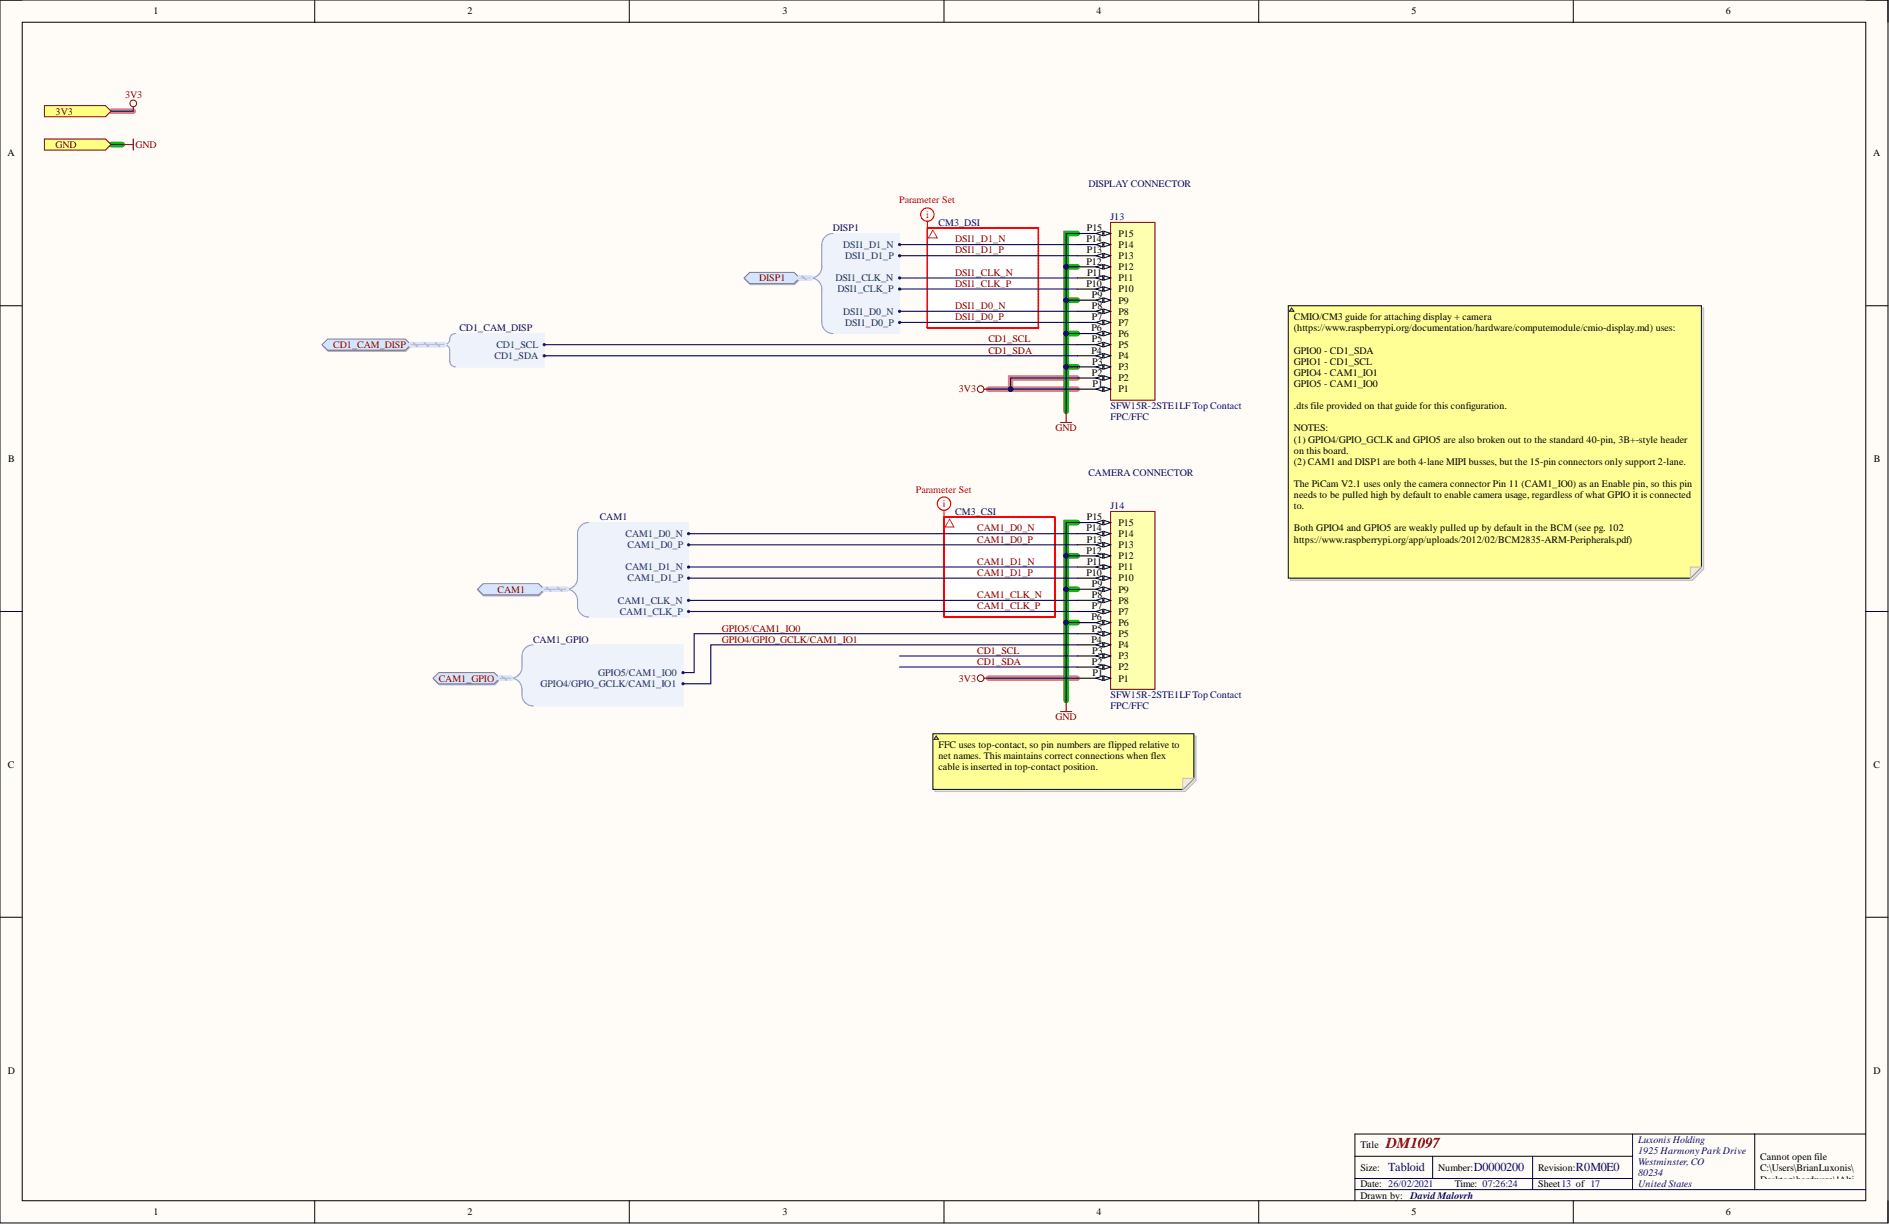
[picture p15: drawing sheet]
<svg xmlns="http://www.w3.org/2000/svg" width="431mm" height="279mm" viewBox="0 0 431 279" stroke-linecap="round" stroke-linejoin="round" font-family="sans-serif">
<defs><g id="words">
<text font-size="3.5" fill="#800000" x="316.6" y="262.2">DM1097</text>
<g font-size="2.8" fill="#000080">
<text x="317.1" y="267.4">Tabloid</text>
<text x="336.6" y="267.4">D0000200</text>
<text x="359.9" y="267.4">R0M0E0</text>
</g>
<g font-size="2.3">
<text x="35.1" y="3.3">1</text>
<text x="106.8" y="3.3">2</text>
<text x="178.7" y="3.3">3</text>
<text x="250.4" y="3.3">4</text>
<text x="322.4" y="3.3">5</text>
<text x="394.2" y="3.3">6</text>
<text x="1.7" y="35.7">A</text>
<text x="427.8" y="35.7">A</text>
<text x="248.2" y="52.8">P15</text>
<text x="248.2" y="55.3">P14</text>
<text x="248.2" y="57.9">P13</text>
<text x="255.4" y="59.1">P13</text>
<text x="255.4" y="56.6">P14</text>
<text x="255.4" y="54.1">P15</text>
<text x="248.2" y="65.5">P10</text>
<text x="248.2" y="60.4">P12</text>
<text x="248.3" y="62.9">P11</text>
<text x="255.4" y="64.2">P11</text>
<text x="255.4" y="61.7">P12</text>
<text x="249.3" y="70.6">P8</text>
<text x="249.3" y="68">P9</text>
<text x="255.4" y="71.8">P8</text>
<text x="255.4" y="69.3">P9</text>
<text x="255.4" y="66.7">P10</text>
<text x="249.3" y="75.6">P6</text>
<text x="249.3" y="73.1">P7</text>
<text x="255.4" y="76.9">P6</text>
<text x="255.4" y="74.4">P7</text>
<text x="295.5" y="73.1">CMIO/CM3 guide for attaching display + camera</text>
<text x="295.5" y="75.6">(https://www.raspberrypi.org/documentation/hardware/computemodule/cmio-display.md) uses:</text>
<text x="249.3" y="80.7">P4</text>
<text x="249.3" y="78.2">P5</text>
<text x="249.4" y="83.2">P3</text>
<text x="255.4" y="82">P4</text>
<text x="255.4" y="79.4">P5</text>
<text x="295.5" y="80.7">GPIO0 - CD1_SDA</text>
<text x="295.5" y="83.2">GPIO1 - CD1_SCL</text>
<text x="249.3" y="85.8">P2</text>
<text x="249.5" y="88.3">P1</text>
<text x="255.4" y="89.6">P1</text>
<text x="255.4" y="87.1">P2</text>
<text x="255.4" y="84.5">P3</text>
<text x="295.5" y="85.8">GPIO4 - CAM1_IO1</text>
<text x="295.5" y="88.3">GPIO5 - CAM1_IO0</text>
<text x="295.5" y="93.4">.dts file provided on that guide for this configuration.</text>
<text x="295.5" y="98.5">NOTES:</text>
<text x="295.5" y="101">(1) GPIO4/GPIO_GCLK and GPIO5 are also broken out to the standard 40-pin, 3B+-style header</text>
<text x="1.9" y="105.5">B</text>
<text x="295.5" y="103.5">on this board.</text>
<text x="295.5" y="106.1">(2) CAM1 and DISP1 are both 4-lane MIPI busses, but the 15-pin connectors only support 2-lane.</text>
<text x="428" y="105.5">B</text>
<text x="295.5" y="111.2">The PiCam V2.1 uses only the camera connector Pin 11 (CAM1_IO0) as an Enable pin, so this pin</text>
<text x="295.5" y="113.7">needs to be pulled high by default to enable camera usage, regardless ofwhat GPIO it is connected</text>
<text x="248.2" y="118.8">P15</text>
<text x="295.5" y="116.2">to.</text>
<text x="248.2" y="121.3">P14</text>
<text x="248.2" y="123.8">P13</text>
<text x="255.4" y="125.1">P13</text>
<text x="255.4" y="122.6">P14</text>
<text x="255.4" y="120">P15</text>
<text x="295.5" y="121.3">Both GPIO4 and GPIO5 are weakly pulled up by default in the BCM (see pg. 102</text>
<text x="295.5" y="123.8">https://www.raspberrypi.org/app/uploads/2012/02/BCM2835-ARM-Peripherals.pdf)</text>
<text x="248.2" y="131.5">P10</text>
<text x="248.2" y="126.4">P12</text>
<text x="248.3" y="128.9">P11</text>
<text x="255.4" y="130.2">P11</text>
<text x="255.4" y="127.7">P12</text>
<text x="249.3" y="136.5">P8</text>
<text x="249.3" y="134">P9</text>
<text x="255.4" y="137.8">P8</text>
<text x="255.4" y="135.3">P9</text>
<text x="255.4" y="132.7">P10</text>
<text x="249.3" y="141.6">P6</text>
<text x="249.3" y="139.1">P7</text>
<text x="255.4" y="142.9">P6</text>
<text x="255.4" y="140.3">P7</text>
<text x="249.3" y="146.7">P4</text>
<text x="249.3" y="144.2">P5</text>
<text x="249.4" y="149.2">P3</text>
<text x="255.4" y="148">P4</text>
<text x="255.4" y="145.4">P5</text>
<text x="249.3" y="151.8">P2</text>
<text x="249.5" y="154.3">P1</text>
<text x="255.4" y="155.6">P1</text>
<text x="255.4" y="153">P2</text>
<text x="255.4" y="150.5">P3</text>
<text x="214.3" y="170.8">FFC uses top-contact, so pin numbers are flipped relative to</text>
<text x="214.3" y="173.3">net names. This maintains correct connections when flex</text>
<text x="1.8" y="175.3">C</text>
<text x="214.3" y="175.9">cable is inserted in top-contact position.</text>
<text x="427.9" y="175.3">C</text>
<text x="1.8" y="245.1">D</text>
<text x="427.9" y="245.1">D</text>
<text x="310.7" y="262.2">Title</text>
<text x="310.7" y="267.2">Size:</text>
<text x="328.5" y="267.2">Number:</text>
<text x="351.3" y="267.2">Revision:</text>
<text x="402" y="264.9">Cannot open file</text>
<text x="402" y="267.4">C:\Users\BrianLuxonis\</text>
<text x="402" y="269.9">Desktop\hardware\!Alti</text>
<text x="310.7" y="271">Date: 26/02/2021</text>
<text x="310.7" y="273.6">Drawn by:</text>
<text x="332.3" y="271">Time: 07:26:24</text>
<text x="351.3" y="271">Sheet13 of 17</text>
<text x="402" y="272.5">um_Shared\Templates\L</text>
<text x="402" y="275">uxonis_Logo.png</text>
<text x="35.1" y="277.4">1</text>
<text x="106.8" y="277.4">2</text>
<text x="178.7" y="277.4">3</text>
<text x="250.4" y="277.4">4</text>
<text x="322.4" y="277.4">5</text>
<text x="394.2" y="277.4">6</text>
</g>
<g font-size="2.3" fill="#800000">
<text x="28.6" y="22.3">3V3</text>
<text x="12.7" y="26.1">3V3</text>
<text x="12.7" y="33.8">GND</text>
<text x="30.9" y="33.8">GND</text>
<text x="218.1" y="55.3">DSI1_D1_N</text>
<text x="218.1" y="57.9">DSI1_D1_P</text>
<text x="173.4" y="64.2">DISP1</text>
<text x="218.1" y="62.9">DSI1_CLK_N</text>
<text x="218.1" y="65.5">DSI1_CLK_P</text>
<text x="218.1" y="70.6">DSI1_D0_N</text>
<text x="218.1" y="73.1">DSI1_D0_P</text>
<text x="76.1" y="79.4">CD1_CAM_DISP</text>
<text x="225.8" y="78.2">CD1_SCL</text>
<text x="225.8" y="80.7">CD1_SDA</text>
<text x="219" y="89.6">3V3</text>
<text x="241.1" y="98.5">GND</text>
<text x="223.2" y="123.8">CAM1_D0_P</text>
<text x="223.2" y="121.3">CAM1_D0_N</text>
<text x="223.2" y="131.5">CAM1_D1_P</text>
<text x="223.2" y="128.9">CAM1_D1_N</text>
<text x="113.6" y="135.3">CAM1</text>
<text x="223.2" y="136.5">CAM1_CLK_N</text>
<text x="223.2" y="139.1">CAM1_CLK_P</text>
<text x="164.9" y="144.2">GPIO5/CAM1_IO0</text>
<text x="164.9" y="146.7">GPIO4/GPIO_GCLK/CAM1_IO1</text>
<text x="223.2" y="149.2">CD1_SCL</text>
<text x="100.2" y="155.6">CAM1_GPIO</text>
<text x="219" y="155.6">3V3</text>
<text x="223.2" y="151.8">CD1_SDA</text>
<text x="241.1" y="164.5">GND</text>
</g>
<g font-size="2.3" fill="#f00">
<text x="205.4" y="46.4">Parameter Set</text>
<text x="211.6" y="49.7">i</text>
<text x="209.2" y="112.4">Parameter Set</text>
<text x="215.4" y="115.7">i</text>
</g>
<g font-size="2.3" fill="#000080">
<text x="248.6" y="42.6">DISPLAY CONNECTOR</text>
<text x="190.2" y="52.8">DISP1</text>
<text x="214.3" y="51.5">CM3_DSI</text>
<text x="253.7" y="50.3">J13</text>
<text x="104.9" y="75.6">CD1_CAM_DISP</text>
<text x="253.7" y="95.9">FPC/FFC</text>
<text x="253.7" y="93.4">SFW15R-2STE1LF Top Contact</text>
<text x="248.6" y="108.6">CAMERA CONNECTOR</text>
<text x="137" y="118.8">CAM1</text>
<text x="218.1" y="117.5">CM3_CSI</text>
<text x="253.7" y="116.2">J14</text>
<text x="121.8" y="146.7">CAM1_GPIO</text>
<text x="253.7" y="161.9">FPC/FFC</text>
<text x="253.7" y="159.4">SFW15R-2STE1LF Top Contact</text>
<text x="374.1" y="260.9">Luxonis Holding</text>
<text x="374.1" y="263.4">1925 HarmonyParkDrive</text>
<text x="374.1" y="266">Westminster, CO</text>
<text x="374.1" y="268.5">80234</text>
<text x="322.1" y="273.6">DavidMalovrh</text>
<text x="374.1" y="271">UnitedStates</text>
</g>
<g font-size="2.3" fill="#003a70">
<text x="192.6" y="56.6">DSI1_D1_N</text>
<text x="193" y="59.1">DSI1_D1_P</text>
<text x="190.8" y="64.2">DSI1_CLK_N</text>
<text x="191.3" y="66.7">DSI1_CLK_P</text>
<text x="192.6" y="71.8">DSI1_D0_N</text>
<text x="193" y="74.4">DSI1_D0_P</text>
<text x="113" y="82">CD1_SDA</text>
<text x="113.4" y="79.4">CD1_SCL</text>
<text x="142.9" y="122.6">CAM1_D0_N</text>
<text x="143.3" y="125.1">CAM1_D0_P</text>
<text x="142.9" y="130.2">CAM1_D1_N</text>
<text x="141.1" y="137.8">CAM1_CLK_N</text>
<text x="143.3" y="132.7">CAM1_D1_P</text>
<text x="141.5" y="140.3">CAM1_CLK_P</text>
<text x="136.6" y="154.3">GPIO5/CAM1_IO0</text>
<text x="123.4" y="156.8">GPIO4/GPIO_GCLK/CAM1_IO1</text>
</g>
</g></defs>
<path d="M0 0h431.2v279.2h-431.2z" fill-rule="evenodd" fill="#fffcf8"/>
<path d="M0 0h431.2v279.2h-431.2z" fill="none" stroke="#000" stroke-width=".23"/>
<path d="M5.1 5.1h421v269h-421z" fill-rule="evenodd" fill="#fffcf8"/>
<g fill="none" stroke="#000" stroke-width=".23">
<path d="M0 0h5.1M5.1 5.1h421v269h-421zM71.9 0v5.1M143.7 0v5.1M215.6 0v5.1M287.5 0v5.1M359.3 0v5.1M426.1 0h5.1v5.1M0 69.8h5.1M426.1 69.8h5.1M0 139.6h5.1M426.1 139.6h5.1"/>
<path d="M0 209.4h5.1M426.1 209.4h5.1M71.9 274.1v5.1M143.7 274.1v5.1M215.6 274.1v5.1M287.5 274.1v5.1M359.3 274.1v5.1M431.2 274.1v5.1"/>
</g>
<g fill="#fff">
<path d="M211.8 52h25.4v22.9h-25.4z" fill-rule="evenodd"/>
<path d="M215.6 118h25.4v22.9h-25.4z" fill-rule="evenodd"/>
</g>
<path d="M25.4 33h2.5M246 53.3h-2.5v40.6M243.5 60.9h2.5M243.5 76.1h2.5M243.5 68.5h2.5M243.5 83.8h2.5M246 119.3h-2.5v40.6M243.5 134.5h2.5M243.5 126.9h2.5M243.5 142.1h2.5" fill="none" stroke="#00be00" stroke-width="1.3"/>
<path d="M25.4 25.4h5M225.8 88.8h20.2M246 86.3h-15.2v2.5M225.8 154.8h20.2" fill="none" stroke="#ec768e" stroke-width="1.3"/>
<path d="M372.9 258.9v12.7M400.8 258.9v12.7M426.1 258.9h-116.6v15.2M309.5 263.9h63.4M309.5 271.6h116.6M309.5 269h63.4M327.2 263.9v5.1M350 263.9v7.7" fill="none" stroke="#000" stroke-width=".23"/>
<path d="M10.1 24.1h14l1.3 1.3-1.3 1.2h-14z" fill-rule="evenodd" fill="#ffff80"/>
<g fill="none" stroke="#800000" stroke-width=".23">
<path d="M10.1 24.1h14l1.3 1.3-1.3 1.2h-14z"/>
<circle cx="30.4" cy="23.6" r=".76"/>
<circle cx="224" cy="88.8" r=".76"/>
<circle cx="224" cy="154.8" r=".76"/>
</g>
<path d="M30.4 24.4v1M224.7 88.8h1.1M242.2 96.4h2.6M243.5 93.9v2.5M224.7 154.8h1.1M243.5 159.9v2.5M242.2 162.4h2.6" fill="none" stroke="#800000" stroke-width=".25"/>
<path d="M10.1 31.7h14l1.3 1.3-1.3 1.3h-14z" fill-rule="evenodd" fill="#ffff80"/>
<path d="M10.1 31.7h14l1.3 1.3-1.3 1.3h-14z" fill="none" stroke="#800000" stroke-width=".23"/>
<path d="M27.9 33h2.5M30.4 31.7v2.6" fill="none" stroke="#800000" stroke-width=".25"/>
<path d="M103.4 76.3l.6-.2h20.3v7.7h-20.3l-.6-.2-.5-.5-.2-.6v-2.9l-.3-.5-.6-.4a1.9 1.9 0 0 0 1.1-1.9z" fill-rule="evenodd" fill="#edf2fb"/>
<path d="M103.4 76.3l.6-.2h20.3v7.7h-20.3l-.6-.2-.5-.5-.2-.6v-2.9l-.3-.5-.6-.4a1.9 1.9 0 0 0 1.1-1.9z" fill="none" stroke="#edf2fb" stroke-width=".23"/>
<path d="M104 76.1a1.44 1.44 0 0 0-1.3 1.7 1.27 1.27 0 0 1-1.2 .9 1.27 1.27 0 0 1 1.2 1.2v2.6a1.27 1.27 0 0 0 1.3 1.3" fill="none" stroke="#8f9ec9" stroke-width=".25"/>
<circle cx="124.3" cy="78.7" r=".25" fill="#003a70"/>
<circle cx="124.3" cy="78.7" r=".25" fill="none" stroke="#003a70" stroke-width=".23"/>
<circle cx="124.3" cy="81.2" r=".25" fill="#003a70"/>
<circle cx="124.3" cy="81.2" r=".25" fill="none" stroke="#003a70" stroke-width=".23"/>
<path d="M75 77.7h17.7l1.3 1.2-1.3 1.3h-17.7l-1.3-1.3z" fill-rule="evenodd" fill="#bac0ca"/>
<path d="M75 77.7h17.7l1.3 1.2-1.3 1.3h-17.7l-1.3-1.3z" fill="none" stroke="#a6acb6" stroke-width=".23"/>
<path d="M74.8 77.4h17.8l1.3 1.3-1.3 1.2h-17.8l-1.2-1.2z" fill-rule="evenodd" fill="#d5e4ff"/>
<path d="M74.8 77.4h17.8l1.3 1.3-1.3 1.2h-17.8l-1.2-1.2z" fill="none" stroke="#71809b" stroke-width=".23"/>
<path d="M133.2 119.6l1.2-.3h22.9v21.6h-22.9l-1.2-.4-1-.9-.3-1.3v-1.9l-.6-1-1.3-.9 1.3-.8 .6-1.1v-10.8l.3-1.2z" fill-rule="evenodd" fill="#edf2fb"/>
<path d="M133.2 119.6l1.2-.3h22.9v21.6h-22.9l-1.2-.4-1-.9-.3-1.3v-1.9l-.6-1-1.3-.9 1.3-.8 .6-1.1v-10.8l.3-1.2z" fill="none" stroke="#edf2fb" stroke-width=".23"/>
<path d="M134.4 119.3a2.54 2.54 0 0 0-2.5 2.5v10.2a2.53 2.53 0 0 1-2.5 2.5 2.53 2.53 0 0 1 2.5 2.5 3 3 0 0 0 1.4 3.6l1.1 .3" fill="none" stroke="#8f9ec9" stroke-width=".25"/>
<circle cx="157.3" cy="121.8" r=".25" fill="#003a70"/>
<circle cx="157.3" cy="121.8" r=".25" fill="none" stroke="#003a70" stroke-width=".23"/>
<circle cx="157.3" cy="124.4" r=".25" fill="#003a70"/>
<circle cx="157.3" cy="124.4" r=".25" fill="none" stroke="#003a70" stroke-width=".23"/>
<circle cx="157.3" cy="129.4" r=".25" fill="#003a70"/>
<circle cx="157.3" cy="129.4" r=".25" fill="none" stroke="#003a70" stroke-width=".23"/>
<circle cx="157.3" cy="132" r=".25" fill="#003a70"/>
<circle cx="157.3" cy="132" r=".25" fill="none" stroke="#003a70" stroke-width=".23"/>
<circle cx="157.3" cy="137" r=".25" fill="#003a70"/>
<circle cx="157.3" cy="137" r=".25" fill="none" stroke="#003a70" stroke-width=".23"/>
<circle cx="157.3" cy="139.6" r=".25" fill="#003a70"/>
<circle cx="157.3" cy="139.6" r=".25" fill="none" stroke="#003a70" stroke-width=".23"/>
<path d="M110.5 133.5h12.7l1.2 1.3-1.2 1.2h-12.7l-1.3-1.2z" fill-rule="evenodd" fill="#bac0ca"/>
<path d="M110.5 133.5h12.7l1.2 1.3-1.2 1.2h-12.7l-1.3-1.2z" fill="none" stroke="#a6acb6" stroke-width=".23"/>
<path d="M110.3 133.2h12.7l1.3 1.3-1.3 1.3h-12.7l-1.2-1.3z" fill-rule="evenodd" fill="#d5e4ff"/>
<path d="M110.3 133.2h12.7l1.3 1.3-1.3 1.3h-12.7l-1.2-1.3z" fill="none" stroke="#71809b" stroke-width=".23"/>
<path d="M189 53.6l1.2-.3h15.3v22.8h-15.3l-1.2-.3-1-.9-.3-1.3v-8.2l-.6-1.1-1.3-.9 1.3-.8 .6-1.1v-5.7l.3-1.2z" fill-rule="evenodd" fill="#edf2fb"/>
<path d="M189 53.6l1.2-.3h15.3v22.8h-15.3l-1.2-.3-1-.9-.3-1.3v-8.2l-.6-1.1-1.3-.9 1.3-.8 .6-1.1v-5.7l.3-1.2z" fill="none" stroke="#edf2fb" stroke-width=".23"/>
<path d="M190.2 53.3a2.54 2.54 0 0 0-2.5 2.5v5.1a2.53 2.53 0 0 1-2.5 2.5 2.54 2.54 0 0 1 2.5 2.6v7.6a2.54 2.54 0 0 0 2.5 2.5" fill="none" stroke="#8f9ec9" stroke-width=".25"/>
<circle cx="205.5" cy="55.8" r=".26" fill="#003a70"/>
<circle cx="205.5" cy="55.8" r=".26" fill="none" stroke="#003a70" stroke-width=".23"/>
<circle cx="205.5" cy="58.4" r=".26" fill="#003a70"/>
<circle cx="205.5" cy="58.4" r=".26" fill="none" stroke="#003a70" stroke-width=".23"/>
<circle cx="205.5" cy="63.4" r=".26" fill="#003a70"/>
<circle cx="205.5" cy="63.4" r=".26" fill="none" stroke="#003a70" stroke-width=".23"/>
<circle cx="205.5" cy="66" r=".26" fill="#003a70"/>
<circle cx="205.5" cy="66" r=".26" fill="none" stroke="#003a70" stroke-width=".23"/>
<circle cx="205.5" cy="71.1" r=".26" fill="#003a70"/>
<circle cx="205.5" cy="71.1" r=".26" fill="none" stroke="#003a70" stroke-width=".23"/>
<circle cx="205.5" cy="73.6" r=".26" fill="#003a70"/>
<circle cx="205.5" cy="73.6" r=".26" fill="none" stroke="#003a70" stroke-width=".23"/>
<path d="M171.3 62.4h10.2l1.3 1.3-1.3 1.3h-10.2l-1.2-1.3z" fill-rule="evenodd" fill="#bac0ca"/>
<path d="M171.3 62.4h10.2l1.3 1.3-1.3 1.3h-10.2l-1.2-1.3z" fill="none" stroke="#a6acb6" stroke-width=".23"/>
<path d="M171.2 62.2h10.2l1.2 1.2-1.2 1.3h-10.2l-1.2-1.3z" fill-rule="evenodd" fill="#d5e4ff"/>
<path d="M171.2 62.2h10.2l1.2 1.2-1.2 1.3h-10.2l-1.2-1.3z" fill="none" stroke="#71809b" stroke-width=".23"/>
<g fill="#f00" stroke="#f00" stroke-width=".23">
<path d="M236.9 52l.3 .1zM236.6 52l.2 .1zM236.2 52l.3 .1zM235.9 52l.3 .1zM235.6 52l.2 .1zM235.2 52l.3 .1zM234.9 52l.2 .1zM234.5 52l.3 .1zM234.2 52l.3 .1zM233.9 52l.2 .1zM233.5 52l.3 .1zM233.2 52l.2 .1zM232.9 52l.2 .1zM232.5 52l.3 .1zM232.2 52l.2 .1zM231.8 52l.3 .1zM231.5 52l.3 .1zM231.2 52l.2 .1zM230.8 52l.3 .1zM230.5 52l.2 .1zM230.2 52l.2 .1zM229.8 52l.3 .1zM229.5 52l.2 .1zM229.1 52l.3 .1zM228.8 52l.3 .1zM228.5 52l.2 .1zM228.1 52l.3 .1zM227.8 52l.2 .1zM227.4 52l.3 .1zM227.1 52l.3 .1zM226.8 52l.2 .1zM226.4 52l.3 .1zM226.1 52l.2 .1zM225.8 52l.2 .1zM225.4 52l.3 .1zM225.1 52l.2 .1zM224.7 52l.3 .1zM224.4 52l.3 .1zM224.1 52l.2 .1zM223.7 52l.3 .1zM223.4 52l.2 .1zM223 52l.3 .1zM222.7 52l.3 .1zM222.4 52l.2 .1zM222 52l.3 .1zM221.7 52l.3 .1zM221.4 52l.2 .1zM221 52l.3 .1zM220.7 52l.2 .1zM220.3 52l.3 .1zM220 52l.3 .1zM219.7 52l.2 .1zM219.3 52l.3 .1zM219 52l.2 .1zM218.7 52l.2 .1zM218.3 52l.3 .1zM218 52l.2 .1zM217.6 52l.3 .1zM217.3 52l.3 .1zM217 52l.2 .1zM216.6 52l.3 .1zM216.3 52l.2 .1zM215.9 52l.3 .1zM215.6 52l.3 .1zM215.3 52l.2 .1zM214.9 52l.3 .1zM214.6 52l.2 .1zM214.3 52l.2 .1zM213.9 52l.3 .1zM213.6 52l.2 .1zM213.2 52l.3 .1zM212.9 52l.3 .1zM212.6 52l.2 .1zM212.2 52l.3 .1zM211.9 52l.2 .1zM211.8 52v.3zM211.8 52.4v.2zM211.8 52.7v.3zM211.8 53v.3zM211.8 53.4v.2zM211.8 53.7v.3zM211.8 54.1v.2zM211.8 54.4v.3zM211.8 54.7v.3zM211.8 55.1v.2zM211.8 55.4v.3zM211.8 55.8v.2zM211.8 56.1v.2zM211.8 56.4v.3zM211.8 56.8v.2zM211.8 57.1v.3zM211.8 57.4v.3zM211.8 57.8v.2zM211.8 58.1v.3zM211.8 58.5v.2zM211.8 58.8v.2zM211.8 59.1v.3zM211.8 59.5v.2zM211.8 59.8v.3zM211.8 60.1v.3zM211.8 60.5v.2zM211.8 60.8v.3zM211.8 61.2v.2zM211.8 61.5v.3zM211.8 61.8v.3zM211.8 62.2v.2zM211.8 62.5v.3zM211.8 62.9v.2zM211.8 63.2v.2zM211.8 63.5v.3zM211.8 63.9v.2zM211.8 64.2v.3zM211.8 64.5v.3zM211.8 64.9v.2zM211.8 65.2v.3zM211.8 65.6v.2zM211.8 65.9v.3zM211.8 66.2v.3zM211.8 66.6v.2zM211.8 66.9v.3zM211.8 67.3v.2zM211.8 67.6v.2zM211.8 67.9v.3zM211.8 68.3v.2zM211.8 68.6v.3zM211.8 68.9v.3zM211.8 69.3v.2zM211.8 69.6v.3zM211.8 70v.2zM211.8 70.3v.3zM211.8 70.6v.3zM211.8 71v.2zM211.8 71.3v.3zM211.8 71.7v.2zM211.8 72v.2zM211.8 72.3v.3zM211.8 72.7v.2zM211.8 73v.3zM211.8 73.3v.3zM211.8 73.7v.2zM211.8 74v.3zM211.8 74.4v.2zM211.8 74.7l.1 .2zM212 74.8l.2 .1zM212.3 74.8l.3 .1zM212.6 74.8l.3 .1zM213 74.8l.2 .1zM213.3 74.8l.3 .1zM213.7 74.8l.2 .1zM214 74.8l.3 .1zM214.3 74.8l.3 .1zM214.7 74.8l.2 .1zM215 74.8l.3 .1zM215.4 74.8l.2 .1zM215.7 74.8l.2 .1zM216 74.8l.3 .1zM216.4 74.8l.2 .1zM216.7 74.8l.3 .1zM217 74.8l.3 .1zM217.4 74.8l.2 .1zM217.7 74.8l.3 .1zM218.1 74.8l.2 .1zM218.4 74.8l.3 .1zM218.7 74.8l.3 .1zM219.1 74.8l.2 .1zM219.4 74.8l.3 .1zM219.8 74.8l.2 .1zM220.1 74.8l.2 .1zM220.4 74.8l.3 .1zM220.8 74.8l.2 .1zM221.1 74.8l.3 .1zM221.4 74.8l.3 .1zM221.8 74.8l.2 .1zM222.1 74.8l.3 .1zM222.5 74.8l.2 .1zM222.8 74.8l.2 .1zM223.1 74.8l.3 .1zM223.5 74.8l.2 .1zM223.8 74.8l.3 .1zM224.1 74.8l.3 .1zM224.5 74.8l.2 .1zM224.8 74.8l.3 .1zM225.2 74.8l.2 .1zM225.5 74.8l.3 .1zM225.8 74.8l.3 .1zM226.2 74.8l.2 .1zM226.5 74.8l.3 .1zM226.9 74.8l.2 .1zM227.2 74.8l.2 .1zM227.5 74.8l.3 .1zM227.9 74.8l.2 .1zM228.2 74.8l.3 .1zM228.5 74.8l.3 .1zM228.9 74.8l.2 .1zM229.2 74.8l.3 .1zM229.6 74.8l.2 .1zM229.9 74.8l.3 .1zM230.2 74.8l.3 .1zM230.6 74.8l.2 .1zM230.9 74.8l.3 .1zM231.3 74.8l.2 .1zM231.6 74.8l.2 .1zM231.9 74.8l.3 .1zM232.3 74.8l.2 .1zM232.6 74.8l.3 .1zM232.9 74.8l.3 .1zM233.3 74.8l.2 .1zM233.6 74.8l.3 .1zM234 74.8l.2 .1zM234.3 74.8l.2 .1zM234.6 74.8l.3 .1zM235 74.8l.2 .1zM235.3 74.8l.3 .1zM235.6 74.8l.3 .1zM236 74.8l.2 .1zM236.3 74.8l.3 .1zM236.7 74.8l.2 .1zM237 74.8l.2 .1zM237.1 74.4l.1 .3zM237.1 74.1l.1 .3zM237.1 73.8l.1 .2zM237.1 73.4l.1 .3zM237.1 73.1l.1 .2zM237.1 72.8l.1 .2zM237.1 72.4l.1 .3zM237.1 72.1l.1 .2zM237.1 71.7l.1 .3zM237.1 71.4l.1 .3zM237.1 71.1l.1 .2zM237.1 70.7l.1 .3zM237.1 70.4l.1 .2zM237.1 70l.1 .3zM237.1 69.7l.1 .3zM237.1 69.4l.1 .2zM237.1 69l.1 .3zM237.1 68.7l.1 .2zM237.1 68.4l.1 .2zM237.1 68l.1 .3zM237.1 67.7l.1 .2zM237.1 67.3l.1 .3zM237.1 67l.1 .3zM237.1 66.7l.1 .2zM237.1 66.3l.1 .3zM237.1 66l.1 .2zM237.1 65.6l.1 .3zM237.1 65.3l.1 .3zM237.1 65l.1 .2zM237.1 64.6l.1 .3zM237.1 64.3l.1 .2zM237.1 64l.1 .2zM237.1 63.6l.1 .3zM237.1 63.3l.1 .2zM237.1 62.9l.1 .3zM237.1 62.6l.1 .3zM237.1 62.3l.1 .2zM237.1 61.9l.1 .3zM237.1 61.6l.1 .2zM237.1 61.2l.1 .3zM237.1 60.9l.1 .3zM237.1 60.6l.1 .2zM237.1 60.2l.1 .3zM237.1 59.9l.1 .2zM237.1 59.6l.1 .2zM237.1 59.2l.1 .3zM237.1 58.9l.1 .2zM237.1 58.5l.1 .3zM237.1 58.2l.1 .3zM237.1 57.9l.1 .2zM237.1 57.5l.1 .3zM237.1 57.2l.1 .2zM237.1 56.8l.1 .3zM237.1 56.5l.1 .3zM237.1 56.2l.1 .2zM237.1 55.8l.1 .3zM237.1 55.5l.1 .3zM237.1 55.2l.1 .2zM237.1 54.8l.1 .3zM237.1 54.5l.1 .2zM237.1 54.1l.1 .3zM237.1 53.8l.1 .3zM237.1 53.5l.1 .2zM237.1 53.1l.1 .3zM237.1 52.8l.1 .2zM237.1 52.5l.1 .2zM237.1 52.1l.1 .3z"/>
<path d="M240.7 118l.3 .1zM240.4 118l.2 .1zM240 118l.3 .1zM239.7 118l.3 .1zM239.4 118l.2 .1zM239 118l.3 .1zM238.7 118l.2 .1zM238.4 118l.2 .1zM238 118l.3 .1zM237.7 118l.2 .1zM237.3 118l.3 .1zM237 118l.3 .1zM236.7 118l.2 .1zM236.3 118l.3 .1zM236 118l.2 .1zM235.6 118l.3 .1zM235.3 118l.3 .1zM235 118l.2 .1zM234.6 118l.3 .1zM234.3 118l.2 .1zM234 118l.2 .1zM233.6 118l.3 .1zM233.3 118l.2 .1zM232.9 118l.3 .1zM232.6 118l.3 .1zM232.3 118l.2 .1zM231.9 118l.3 .1zM231.6 118l.2 .1zM231.3 118l.2 .1zM230.9 118l.3 .1zM230.6 118l.2 .1zM230.2 118l.3 .1zM229.9 118l.3 .1zM229.6 118l.2 .1zM229.2 118l.3 .1zM228.9 118l.2 .1zM228.5 118l.3 .1zM228.2 118l.3 .1zM227.9 118l.2 .1zM227.5 118l.3 .1zM227.2 118l.2 .1zM226.9 118l.2 .1zM226.5 118l.3 .1zM226.2 118l.2 .1zM225.8 118l.3 .1zM225.5 118l.3 .1zM225.2 118l.2 .1zM224.8 118l.3 .1zM224.5 118l.2 .1zM224.1 118l.3 .1zM223.8 118l.3 .1zM223.5 118l.2 .1zM223.1 118l.3 .1zM222.8 118l.2 .1zM222.5 118l.2 .1zM222.1 118l.3 .1zM221.8 118l.2 .1zM221.4 118l.3 .1zM221.1 118l.3 .1zM220.8 118l.2 .1zM220.4 118l.3 .1zM220.1 118l.2 .1zM219.8 118l.2 .1zM219.4 118l.3 .1zM219.1 118l.2 .1zM218.7 118l.3 .1zM218.4 118l.3 .1zM218.1 118l.2 .1zM217.7 118l.3 .1zM217.4 118l.2 .1zM217 118l.3 .1zM216.7 118l.3 .1zM216.4 118l.2 .1zM216 118l.3 .1zM215.7 118l.2 .1zM215.6 118l.1 .3zM215.6 118.4l.1 .2zM215.6 118.7l.1 .2zM215.6 119l.1 .3zM215.6 119.4l.1 .2zM215.6 119.7l.1 .3zM215.6 120l.1 .3zM215.6 120.4l.1 .2zM215.6 120.7l.1 .3zM215.6 121.1l.1 .2zM215.6 121.4l.1 .2zM215.6 121.7l.1 .3zM215.6 122.1l.1 .2zM215.6 122.4l.1 .3zM215.6 122.7l.1 .3zM215.6 123.1l.1 .2zM215.6 123.4l.1 .3zM215.6 123.8l.1 .2zM215.6 124.1l.1 .3zM215.6 124.4l.1 .3zM215.6 124.8l.1 .2zM215.6 125.1l.1 .3zM215.6 125.5l.1 .2zM215.6 125.8l.1 .2zM215.6 126.1l.1 .3zM215.6 126.5l.1 .2zM215.6 126.8l.1 .3zM215.6 127.1l.1 .3zM215.6 127.5l.1 .2zM215.6 127.8l.1 .3zM215.6 128.2l.1 .2zM215.6 128.5l.1 .3zM215.6 128.8l.1 .3zM215.6 129.2l.1 .2zM215.6 129.5l.1 .3zM215.6 129.9l.1 .2zM215.6 130.2l.1 .2zM215.6 130.5l.1 .3zM215.6 130.9l.1 .2zM215.6 131.2l.1 .3zM215.6 131.5l.1 .3zM215.6 131.9l.1 .2zM215.6 132.2l.1 .3zM215.6 132.6l.1 .2zM215.6 132.9l.1 .3zM215.6 133.2l.1 .3zM215.6 133.6l.1 .2zM215.6 133.9l.1 .3zM215.6 134.3l.1 .2zM215.6 134.6l.1 .2zM215.6 134.9l.1 .3zM215.6 135.3l.1 .2zM215.6 135.6l.1 .3zM215.6 135.9l.1 .3zM215.6 136.3l.1 .2zM215.6 136.6l.1 .3zM215.6 137l.1 .2zM215.6 137.3l.1 .3zM215.6 137.6l.1 .3zM215.6 138l.1 .2zM215.6 138.3l.1 .3zM215.6 138.7l.1 .2zM215.6 139l.1 .2zM215.6 139.3l.1 .3zM215.6 139.7l.1 .2zM215.6 140l.1 .3zM215.6 140.3l.1 .3zM215.6 140.7l.1 .2zM215.8 140.8l.2 .1zM216.1 140.8l.3 .1zM216.5 140.8l.2 .1zM216.8 140.8l.2 .1zM217.1 140.8l.3 .1zM217.5 140.8l.2 .1zM217.8 140.8l.3 .1zM218.1 140.8l.3 .1zM218.5 140.8l.2 .1zM218.8 140.8l.3 .1zM219.2 140.8l.2 .1zM219.5 140.8l.3 .1zM219.8 140.8l.3 .1zM220.2 140.8l.2 .1zM220.5 140.8l.3 .1zM220.9 140.8l.2 .1zM221.2 140.8l.2 .1zM221.5 140.8l.3 .1zM221.9 140.8l.2 .1zM222.2 140.8l.3 .1zM222.5 140.8l.3 .1zM222.9 140.8l.2 .1zM223.2 140.8l.3 .1zM223.6 140.8l.2 .1zM223.9 140.8l.2 .1zM224.2 140.8l.3 .1zM224.6 140.8l.2 .1zM224.9 140.8l.3 .1zM225.2 140.8l.3 .1zM225.6 140.8l.2 .1zM225.9 140.8l.3 .1zM226.3 140.8l.2 .1zM226.6 140.8l.3 .1zM226.9 140.8l.3 .1zM227.3 140.8l.2 .1zM227.6 140.8l.3 .1zM228 140.8l.2 .1zM228.3 140.8l.2 .1zM228.6 140.8l.3 .1zM229 140.8l.2 .1zM229.3 140.8l.3 .1zM229.6 140.8l.3 .1zM230 140.8l.2 .1zM230.3 140.8l.3 .1zM230.7 140.8l.2 .1zM231 140.8l.3 .1zM231.3 140.8l.3 .1zM231.7 140.8l.2 .1zM232 140.8l.3 .1zM232.4 140.8l.2 .1zM232.7 140.8l.2 .1zM233 140.8l.3 .1zM233.4 140.8l.2 .1zM233.7 140.8l.3 .1zM234 140.8l.3 .1zM234.4 140.8l.2 .1zM234.7 140.8l.3 .1zM235.1 140.8l.2 .1zM235.4 140.8l.2 .1zM235.7 140.8l.3 .1zM236.1 140.8l.2 .1zM236.4 140.8l.3 .1zM236.7 140.8l.3 .1zM237.1 140.8l.2 .1zM237.4 140.8l.3 .1zM237.8 140.8l.2 .1zM238.1 140.8l.3 .1zM238.4 140.8l.3 .1zM238.8 140.8l.2 .1zM239.1 140.8l.3 .1zM239.5 140.8l.2 .1zM239.8 140.8l.2 .1zM240.1 140.8l.3 .1zM240.5 140.8l.2 .1zM240.8 140.8l.2 .1zM240.9 140.4l.1 .3zM240.9 140.1l.1 .2zM240.9 139.8l.1 .2zM240.9 139.4l.1 .3zM240.9 139.1l.1 .2zM240.9 138.7l.1 .3zM240.9 138.4l.1 .3zM240.9 138.1l.1 .2zM240.9 137.7l.1 .3zM240.9 137.4l.1 .2zM240.9 137l.1 .3zM240.9 136.7l.1 .3zM240.9 136.4l.1 .2zM240.9 136l.1 .3zM240.9 135.7l.1 .2zM240.9 135.4l.1 .2zM240.9 135l.1 .3zM240.9 134.7l.1 .2zM240.9 134.3l.1 .3zM240.9 134l.1 .3zM240.9 133.7l.1 .2zM240.9 133.3l.1 .3zM240.9 133l.1 .2zM240.9 132.6l.1 .3zM240.9 132.3l.1 .3zM240.9 132l.1 .2zM240.9 131.6l.1 .3zM240.9 131.3l.1 .2zM240.9 131l.1 .2zM240.9 130.6l.1 .3zM240.9 130.3l.1 .2zM240.9 129.9l.1 .3zM240.9 129.6l.1 .3zM240.9 129.3l.1 .2zM240.9 128.9l.1 .3zM240.9 128.6l.1 .2zM240.9 128.2l.1 .3zM240.9 127.9l.1 .3zM240.9 127.6l.1 .2zM240.9 127.2l.1 .3zM240.9 126.9l.1 .2zM240.9 126.6l.1 .2zM240.9 126.2l.1 .3zM240.9 125.9l.1 .2zM240.9 125.5l.1 .3zM240.9 125.2l.1 .3zM240.9 124.9l.1 .2zM240.9 124.5l.1 .3zM240.9 124.2l.1 .2zM240.9 123.8l.1 .3zM240.9 123.5l.1 .3zM240.9 123.2l.1 .2zM240.9 122.8l.1 .3zM240.9 122.5l.1 .2zM240.9 122.2l.1 .2zM240.9 121.8l.1 .3zM240.9 121.5l.1 .2zM240.9 121.1l.1 .3zM240.9 120.8l.1 .3zM240.9 120.5l.1 .2zM240.9 120.1l.1 .3zM240.9 119.8l.1 .2zM240.9 119.5l.1 .2zM240.9 119.1l.1 .3zM240.9 118.8l.1 .2zM240.9 118.4l.1 .3zM240.9 118.1l.1 .3z"/>
</g>
<path d="M213.1 52.5l1 1.8h-2zM216.9 118.5l1 1.8h-2z" fill="none" stroke="#f33" stroke-width=".23"/>
<g fill="none" stroke="#f00" stroke-width=".25">
<path d="M211.8 50.5v1.5M215.6 116.5v1.5"/>
<circle cx="211.8" cy="49" r="1.52"/>
<circle cx="215.6" cy="115" r="1.52"/>
</g>
<path d="M253.7 50.8h10.1v40.6h-10.1z" fill-rule="evenodd" fill="#ffffb0"/>
<path d="M253.7 50.8h10.1v40.6h-10.1z" fill="none" stroke="#800000" stroke-width=".23"/>
<path d="M246 88.8h7.7" fill="none" stroke="#000" stroke-width=".25"/>
<path d="M252.1 88.3l1.6 .5-1.6 .5z" fill="#f8fcff"/>
<path d="M252.1 88.3l1.6 .5-1.6 .5z" fill="none" stroke="#000" stroke-width=".23"/>
<path d="M250.4 88.8l1.5-.5v1z" fill="#f8fcff"/>
<path d="M250.4 88.8l1.5-.5v1z" fill="none" stroke="#000" stroke-width=".23"/>
<path d="M246 86.3h7.7" fill="none" stroke="#000" stroke-width=".25"/>
<path d="M252.1 85.8l1.6 .5-1.6 .5z" fill="#f8fcff"/>
<path d="M252.1 85.8l1.6 .5-1.6 .5z" fill="none" stroke="#000" stroke-width=".23"/>
<path d="M250.4 86.3l1.5-.5v1z" fill="#f8fcff"/>
<path d="M250.4 86.3l1.5-.5v1z" fill="none" stroke="#000" stroke-width=".23"/>
<path d="M246 83.8h7.7" fill="none" stroke="#000" stroke-width=".25"/>
<path d="M252.1 83.2l1.6 .6-1.6 .5z" fill="#f8fcff"/>
<path d="M252.1 83.2l1.6 .6-1.6 .5z" fill="none" stroke="#000" stroke-width=".23"/>
<path d="M250.4 83.8l1.5-.6v1.1z" fill="#f8fcff"/>
<path d="M250.4 83.8l1.5-.6v1.1z" fill="none" stroke="#000" stroke-width=".23"/>
<path d="M246 81.2h7.7" fill="none" stroke="#000" stroke-width=".25"/>
<path d="M252.1 80.7l1.6 .5-1.6 .5z" fill="#f8fcff"/>
<path d="M252.1 80.7l1.6 .5-1.6 .5z" fill="none" stroke="#000" stroke-width=".23"/>
<path d="M250.4 81.2l1.5-.5v1z" fill="#f8fcff"/>
<path d="M250.4 81.2l1.5-.5v1z" fill="none" stroke="#000" stroke-width=".23"/>
<path d="M246 78.7h7.7" fill="none" stroke="#000" stroke-width=".25"/>
<path d="M252.1 78.2l1.6 .5-1.6 .5z" fill="#f8fcff"/>
<path d="M252.1 78.2l1.6 .5-1.6 .5z" fill="none" stroke="#000" stroke-width=".23"/>
<path d="M250.4 78.7l1.5-.5v1z" fill="#f8fcff"/>
<path d="M250.4 78.7l1.5-.5v1z" fill="none" stroke="#000" stroke-width=".23"/>
<path d="M246 76.1h7.7" fill="none" stroke="#000" stroke-width=".25"/>
<path d="M252.1 75.6l1.6 .5-1.6 .5z" fill="#f8fcff"/>
<path d="M252.1 75.6l1.6 .5-1.6 .5z" fill="none" stroke="#000" stroke-width=".23"/>
<path d="M250.4 76.1l1.5-.5v1z" fill="#f8fcff"/>
<path d="M250.4 76.1l1.5-.5v1z" fill="none" stroke="#000" stroke-width=".23"/>
<path d="M246 73.6h7.7" fill="none" stroke="#000" stroke-width=".25"/>
<path d="M252.1 73.1l1.6 .5-1.6 .5z" fill="#f8fcff"/>
<path d="M252.1 73.1l1.6 .5-1.6 .5z" fill="none" stroke="#000" stroke-width=".23"/>
<path d="M250.4 73.6l1.5-.5v1z" fill="#f8fcff"/>
<path d="M250.4 73.6l1.5-.5v1z" fill="none" stroke="#000" stroke-width=".23"/>
<path d="M246 71.1h7.7" fill="none" stroke="#000" stroke-width=".25"/>
<path d="M252.1 70.6l1.6 .5-1.6 .5z" fill="#f8fcff"/>
<path d="M252.1 70.6l1.6 .5-1.6 .5z" fill="none" stroke="#000" stroke-width=".23"/>
<path d="M250.4 71.1l1.5-.5v1z" fill="#f8fcff"/>
<path d="M250.4 71.1l1.5-.5v1z" fill="none" stroke="#000" stroke-width=".23"/>
<path d="M246 68.5h7.7" fill="none" stroke="#000" stroke-width=".25"/>
<path d="M252.1 68l1.6 .5-1.6 .5z" fill="#f8fcff"/>
<path d="M252.1 68l1.6 .5-1.6 .5z" fill="none" stroke="#000" stroke-width=".23"/>
<path d="M250.4 68.5l1.5-.5v1z" fill="#f8fcff"/>
<path d="M250.4 68.5l1.5-.5v1z" fill="none" stroke="#000" stroke-width=".23"/>
<path d="M246 66h7.7" fill="none" stroke="#000" stroke-width=".25"/>
<path d="M252.1 65.5l1.6 .5-1.6 .5z" fill="#f8fcff"/>
<path d="M252.1 65.5l1.6 .5-1.6 .5z" fill="none" stroke="#000" stroke-width=".23"/>
<path d="M250.4 66l1.5-.5v1z" fill="#f8fcff"/>
<path d="M250.4 66l1.5-.5v1z" fill="none" stroke="#000" stroke-width=".23"/>
<path d="M246 63.4h7.7" fill="none" stroke="#000" stroke-width=".25"/>
<path d="M252.1 62.9l1.6 .5-1.6 .6z" fill="#f8fcff"/>
<path d="M252.1 62.9l1.6 .5-1.6 .6z" fill="none" stroke="#000" stroke-width=".23"/>
<path d="M250.4 63.4l1.5-.5v1.1z" fill="#f8fcff"/>
<path d="M250.4 63.4l1.5-.5v1.1z" fill="none" stroke="#000" stroke-width=".23"/>
<path d="M246 60.9h7.7" fill="none" stroke="#000" stroke-width=".25"/>
<path d="M252.1 60.4l1.6 .5-1.6 .5z" fill="#f8fcff"/>
<path d="M252.1 60.4l1.6 .5-1.6 .5z" fill="none" stroke="#000" stroke-width=".23"/>
<path d="M250.4 60.9l1.5-.5v1z" fill="#f8fcff"/>
<path d="M250.4 60.9l1.5-.5v1z" fill="none" stroke="#000" stroke-width=".23"/>
<path d="M246 58.4h7.7" fill="none" stroke="#000" stroke-width=".25"/>
<path d="M252.1 57.9l1.6 .5-1.6 .5z" fill="#f8fcff"/>
<path d="M252.1 57.9l1.6 .5-1.6 .5z" fill="none" stroke="#000" stroke-width=".23"/>
<path d="M250.4 58.4l1.5-.5v1z" fill="#f8fcff"/>
<path d="M250.4 58.4l1.5-.5v1z" fill="none" stroke="#000" stroke-width=".23"/>
<path d="M246 55.8h7.7" fill="none" stroke="#000" stroke-width=".25"/>
<path d="M252.1 55.3l1.6 .5-1.6 .5z" fill="#f8fcff"/>
<path d="M252.1 55.3l1.6 .5-1.6 .5z" fill="none" stroke="#000" stroke-width=".23"/>
<path d="M250.4 55.8l1.5-.5v1z" fill="#f8fcff"/>
<path d="M250.4 55.8l1.5-.5v1z" fill="none" stroke="#000" stroke-width=".23"/>
<path d="M246 53.3h7.7" fill="none" stroke="#000" stroke-width=".25"/>
<path d="M252.1 52.8l1.6 .5-1.6 .5z" fill="#f8fcff"/>
<path d="M252.1 52.8l1.6 .5-1.6 .5z" fill="none" stroke="#000" stroke-width=".23"/>
<path d="M250.4 53.3l1.5-.5v1z" fill="#f8fcff"/>
<path d="M250.4 53.3l1.5-.5v1z" fill="none" stroke="#000" stroke-width=".23"/>
<path d="M253.7 116.7h10.1v40.6h-10.1z" fill-rule="evenodd" fill="#ffffb0"/>
<path d="M253.7 116.7h10.1v40.6h-10.1z" fill="none" stroke="#800000" stroke-width=".23"/>
<path d="M246 154.8h7.7" fill="none" stroke="#000" stroke-width=".25"/>
<path d="M252.1 154.3l1.6 .5-1.6 .5z" fill="#f8fcff"/>
<path d="M252.1 154.3l1.6 .5-1.6 .5z" fill="none" stroke="#000" stroke-width=".23"/>
<path d="M250.4 154.8l1.5-.5v1z" fill="#f8fcff"/>
<path d="M250.4 154.8l1.5-.5v1z" fill="none" stroke="#000" stroke-width=".23"/>
<path d="M246 152.3h7.7" fill="none" stroke="#000" stroke-width=".25"/>
<path d="M252.1 151.8l1.6 .5-1.6 .5z" fill="#f8fcff"/>
<path d="M252.1 151.8l1.6 .5-1.6 .5z" fill="none" stroke="#000" stroke-width=".23"/>
<path d="M250.4 152.3l1.5-.5v1z" fill="#f8fcff"/>
<path d="M250.4 152.3l1.5-.5v1z" fill="none" stroke="#000" stroke-width=".23"/>
<path d="M246 149.7h7.7" fill="none" stroke="#000" stroke-width=".25"/>
<path d="M252.1 149.2l1.6 .5-1.6 .5z" fill="#f8fcff"/>
<path d="M252.1 149.2l1.6 .5-1.6 .5z" fill="none" stroke="#000" stroke-width=".23"/>
<path d="M250.4 149.7l1.5-.5v1z" fill="#f8fcff"/>
<path d="M250.4 149.7l1.5-.5v1z" fill="none" stroke="#000" stroke-width=".23"/>
<path d="M246 147.2h7.7" fill="none" stroke="#000" stroke-width=".25"/>
<path d="M252.1 146.7l1.6 .5-1.6 .5z" fill="#f8fcff"/>
<path d="M252.1 146.7l1.6 .5-1.6 .5z" fill="none" stroke="#000" stroke-width=".23"/>
<path d="M250.4 147.2l1.5-.5v1z" fill="#f8fcff"/>
<path d="M250.4 147.2l1.5-.5v1z" fill="none" stroke="#000" stroke-width=".23"/>
<path d="M246 144.7h7.7" fill="none" stroke="#000" stroke-width=".25"/>
<path d="M252.1 144.2l1.6 .5-1.6 .5z" fill="#f8fcff"/>
<path d="M252.1 144.2l1.6 .5-1.6 .5z" fill="none" stroke="#000" stroke-width=".23"/>
<path d="M250.4 144.7l1.5-.5v1z" fill="#f8fcff"/>
<path d="M250.4 144.7l1.5-.5v1z" fill="none" stroke="#000" stroke-width=".23"/>
<path d="M246 142.1h7.7" fill="none" stroke="#000" stroke-width=".25"/>
<path d="M252.1 141.6l1.6 .5-1.6 .5z" fill="#f8fcff"/>
<path d="M252.1 141.6l1.6 .5-1.6 .5z" fill="none" stroke="#000" stroke-width=".23"/>
<path d="M250.4 142.1l1.5-.5v1z" fill="#f8fcff"/>
<path d="M250.4 142.1l1.5-.5v1z" fill="none" stroke="#000" stroke-width=".23"/>
<path d="M246 139.6h7.7" fill="none" stroke="#000" stroke-width=".25"/>
<path d="M252.1 139.1l1.6 .5-1.6 .5z" fill="#f8fcff"/>
<path d="M252.1 139.1l1.6 .5-1.6 .5z" fill="none" stroke="#000" stroke-width=".23"/>
<path d="M250.4 139.6l1.5-.5v1z" fill="#f8fcff"/>
<path d="M250.4 139.6l1.5-.5v1z" fill="none" stroke="#000" stroke-width=".23"/>
<path d="M246 137h7.7" fill="none" stroke="#000" stroke-width=".25"/>
<path d="M252.1 136.5l1.6 .5-1.6 .6z" fill="#f8fcff"/>
<path d="M252.1 136.5l1.6 .5-1.6 .6z" fill="none" stroke="#000" stroke-width=".23"/>
<path d="M250.4 137l1.5-.5v1.1z" fill="#f8fcff"/>
<path d="M250.4 137l1.5-.5v1.1z" fill="none" stroke="#000" stroke-width=".23"/>
<path d="M246 134.5h7.7" fill="none" stroke="#000" stroke-width=".25"/>
<path d="M252.1 134l1.6 .5-1.6 .5z" fill="#f8fcff"/>
<path d="M252.1 134l1.6 .5-1.6 .5z" fill="none" stroke="#000" stroke-width=".23"/>
<path d="M250.4 134.5l1.5-.5v1z" fill="#f8fcff"/>
<path d="M250.4 134.5l1.5-.5v1z" fill="none" stroke="#000" stroke-width=".23"/>
<path d="M246 132h7.7" fill="none" stroke="#000" stroke-width=".25"/>
<path d="M252.1 131.5l1.6 .5-1.6 .5z" fill="#f8fcff"/>
<path d="M252.1 131.5l1.6 .5-1.6 .5z" fill="none" stroke="#000" stroke-width=".23"/>
<path d="M250.4 132l1.5-.5v1z" fill="#f8fcff"/>
<path d="M250.4 132l1.5-.5v1z" fill="none" stroke="#000" stroke-width=".23"/>
<path d="M246 129.4h7.7" fill="none" stroke="#000" stroke-width=".25"/>
<path d="M252.1 128.9l1.6 .5-1.6 .5z" fill="#f8fcff"/>
<path d="M252.1 128.9l1.6 .5-1.6 .5z" fill="none" stroke="#000" stroke-width=".23"/>
<path d="M250.4 129.4l1.5-.5v1z" fill="#f8fcff"/>
<path d="M250.4 129.4l1.5-.5v1z" fill="none" stroke="#000" stroke-width=".23"/>
<path d="M246 126.9h7.7" fill="none" stroke="#000" stroke-width=".25"/>
<path d="M252.1 126.4l1.6 .5-1.6 .5z" fill="#f8fcff"/>
<path d="M252.1 126.4l1.6 .5-1.6 .5z" fill="none" stroke="#000" stroke-width=".23"/>
<path d="M250.4 126.9l1.5-.5v1z" fill="#f8fcff"/>
<path d="M250.4 126.9l1.5-.5v1z" fill="none" stroke="#000" stroke-width=".23"/>
<path d="M246 124.4h7.7" fill="none" stroke="#000" stroke-width=".25"/>
<path d="M252.1 123.8l1.6 .6-1.6 .5z" fill="#f8fcff"/>
<path d="M252.1 123.8l1.6 .6-1.6 .5z" fill="none" stroke="#000" stroke-width=".23"/>
<path d="M250.4 124.4l1.5-.6v1.1z" fill="#f8fcff"/>
<path d="M250.4 124.4l1.5-.6v1.1z" fill="none" stroke="#000" stroke-width=".23"/>
<path d="M246 121.8h7.7" fill="none" stroke="#000" stroke-width=".25"/>
<path d="M252.1 121.3l1.6 .5-1.6 .5z" fill="#f8fcff"/>
<path d="M252.1 121.3l1.6 .5-1.6 .5z" fill="none" stroke="#000" stroke-width=".23"/>
<path d="M250.4 121.8l1.5-.5v1z" fill="#f8fcff"/>
<path d="M250.4 121.8l1.5-.5v1z" fill="none" stroke="#000" stroke-width=".23"/>
<path d="M246 119.3h7.7" fill="none" stroke="#000" stroke-width=".25"/>
<path d="M252.1 118.8l1.6 .5-1.6 .5z" fill="#f8fcff"/>
<path d="M252.1 118.8l1.6 .5-1.6 .5z" fill="none" stroke="#000" stroke-width=".23"/>
<path d="M250.4 119.3l1.5-.5v1z" fill="#f8fcff"/>
<path d="M250.4 119.3l1.5-.5v1z" fill="none" stroke="#000" stroke-width=".23"/>
<path d="M120.5 147.5l1.3-.3h34.2v14h-34.2l-1.3-.4-1-.9-.3-1.3v-1.9l-.6-1-1.3-.9 1.3-.8 .6-1.1v-3.2l.3-1.2z" fill-rule="evenodd" fill="#edf2fb"/>
<path d="M120.5 147.5l1.3-.3h34.2v14h-34.2l-1.3-.4-1-.9-.3-1.3v-1.9l-.6-1-1.3-.9 1.3-.8 .6-1.1v-3.2l.3-1.2z" fill="none" stroke="#edf2fb" stroke-width=".23"/>
<path d="M121.8 147.2a2.54 2.54 0 0 0-2.6 2.5 5 5 0 0 1-.5 4.2 2.53 2.53 0 0 1-2 .9 2.53 2.53 0 0 1 2.5 2.5 3 3 0 0 0 1.4 3.6l1.2 .3" fill="none" stroke="#8f9ec9" stroke-width=".25"/>
<circle cx="156" cy="156.1" r=".25" fill="#003a70"/>
<circle cx="156" cy="156.1" r=".25" fill="none" stroke="#003a70" stroke-width=".23"/>
<circle cx="156" cy="153.5" r=".25" fill="#003a70"/>
<circle cx="156" cy="153.5" r=".25" fill="none" stroke="#003a70" stroke-width=".23"/>
<path d="M100.3 153.8h12.7l1.3 1.3-1.3 1.2h-12.7l-1.2-1.2z" fill-rule="evenodd" fill="#bac0ca"/>
<path d="M100.3 153.8h12.7l1.3 1.3-1.3 1.2h-12.7l-1.2-1.2z" fill="none" stroke="#a6acb6" stroke-width=".23"/>
<path d="M100.2 153.5h12.7l1.2 1.3-1.2 1.3h-12.7l-1.3-1.3z" fill-rule="evenodd" fill="#d5e4ff"/>
<path d="M100.2 153.5h12.7l1.2 1.3-1.2 1.3h-12.7l-1.3-1.3z" fill="none" stroke="#71809b" stroke-width=".23"/>
<path d="M243.5 60.9h2.5" fill="none" stroke="#000080" stroke-width=".25"/>
<circle cx="243.5" cy="60.9" r=".51" fill="#000080"/>
<circle cx="243.5" cy="60.9" r=".51" fill="none" stroke="#000080" stroke-width=".23"/>
<path d="M182.6 63.4h2.6" fill="none" stroke="#cbdaff" stroke-width="1.3"/>
<path d="M183.1 63l1.1 .9" fill="none" stroke="#adbce7" stroke-width=".38"/>
<path d="M182.6 63.4h2.6" fill="none" stroke="#adbce7" stroke-width=".25"/>
<g fill="none" stroke="#000080" stroke-width=".25">
<path d="M25.4 33h2.5M25.4 25.4h5M205.5 58.4h40.5M205.5 55.8h40.5M124.3 78.7h121.7M205.5 73.6h40.5M205.5 71.1h40.5M205.5 66h40.5M205.5 63.4h40.5M124.3 81.2h121.7M225.8 88.8h20.2M157.3 139.6h88.7"/>
<path d="M157.3 137h88.7M157.3 132h88.7M157.3 129.4h88.7M157.3 124.4h88.7M157.3 121.8h88.7M205.5 152.3h40.5M205.5 149.7h40.5M225.8 154.8h20.2M246 147.2h-83.7v8.9h-6.3M246 144.7h-87.5v8.8h-2.5"/>
</g>
<circle cx="230.8" cy="88.8" r=".51" fill="#000080"/>
<circle cx="230.8" cy="88.8" r=".51" fill="none" stroke="#000080" stroke-width=".23"/>
<path d="M246 86.3h-15.2v2.5" fill="none" stroke="#000080" stroke-width=".25"/>
<circle cx="230.8" cy="88.8" r=".51" fill="#000080"/>
<circle cx="230.8" cy="88.8" r=".51" fill="none" stroke="#000080" stroke-width=".23"/>
<path d="M243.5 142.1h2.5" fill="none" stroke="#000080" stroke-width=".25"/>
<circle cx="243.5" cy="142.1" r=".51" fill="#000080"/>
<circle cx="243.5" cy="142.1" r=".51" fill="none" stroke="#000080" stroke-width=".23"/>
<path d="M243.5 134.5h2.5" fill="none" stroke="#000080" stroke-width=".25"/>
<circle cx="243.5" cy="134.5" r=".51" fill="#000080"/>
<circle cx="243.5" cy="134.5" r=".51" fill="none" stroke="#000080" stroke-width=".23"/>
<path d="M243.5 126.9h2.5" fill="none" stroke="#000080" stroke-width=".25"/>
<circle cx="243.5" cy="126.9" r=".51" fill="#000080"/>
<circle cx="243.5" cy="126.9" r=".51" fill="none" stroke="#000080" stroke-width=".23"/>
<path d="M246 119.3h-2.5v40.6" fill="none" stroke="#000080" stroke-width=".25"/>
<circle cx="243.5" cy="126.9" r=".51" fill="#000080"/>
<circle cx="243.5" cy="126.9" r=".51" fill="none" stroke="#000080" stroke-width=".23"/>
<circle cx="243.5" cy="134.5" r=".51" fill="#000080"/>
<circle cx="243.5" cy="134.5" r=".51" fill="none" stroke="#000080" stroke-width=".23"/>
<circle cx="243.5" cy="142.1" r=".51" fill="#000080"/>
<circle cx="243.5" cy="142.1" r=".51" fill="none" stroke="#000080" stroke-width=".23"/>
<path d="M243.5 83.8h2.5" fill="none" stroke="#000080" stroke-width=".25"/>
<circle cx="243.5" cy="83.8" r=".51" fill="#000080"/>
<circle cx="243.5" cy="83.8" r=".51" fill="none" stroke="#000080" stroke-width=".23"/>
<path d="M243.5 76.1h2.5" fill="none" stroke="#000080" stroke-width=".25"/>
<circle cx="243.5" cy="76.1" r=".51" fill="#000080"/>
<circle cx="243.5" cy="76.1" r=".51" fill="none" stroke="#000080" stroke-width=".23"/>
<path d="M243.5 68.5h2.5" fill="none" stroke="#000080" stroke-width=".25"/>
<circle cx="243.5" cy="68.5" r=".51" fill="#000080"/>
<circle cx="243.5" cy="68.5" r=".51" fill="none" stroke="#000080" stroke-width=".23"/>
<path d="M246 53.3h-2.5v40.6" fill="none" stroke="#000080" stroke-width=".25"/>
<circle cx="243.5" cy="60.9" r=".51" fill="#000080"/>
<circle cx="243.5" cy="60.9" r=".51" fill="none" stroke="#000080" stroke-width=".23"/>
<circle cx="243.5" cy="68.5" r=".51" fill="#000080"/>
<circle cx="243.5" cy="68.5" r=".51" fill="none" stroke="#000080" stroke-width=".23"/>
<circle cx="243.5" cy="76.1" r=".51" fill="#000080"/>
<circle cx="243.5" cy="76.1" r=".51" fill="none" stroke="#000080" stroke-width=".23"/>
<circle cx="243.5" cy="83.8" r=".51" fill="#000080"/>
<circle cx="243.5" cy="83.8" r=".51" fill="none" stroke="#000080" stroke-width=".23"/>
<path d="M93.9 78.7h7.6M124.3 134.5h5.1M114.1 154.8h2.6" fill="none" stroke="#cbdaff" stroke-width="1.3"/>
<path d="M94.4 78.2l1 .9M96.9 78.2l1 .9M99.4 78.2l1 .9M124.8 134.1l1 .9M127.3 134.1l1.1 .9M114.7 154.4l1 .9" fill="none" stroke="#adbce7" stroke-width=".38"/>
<path d="M93.9 78.7h7.6M124.3 134.5h5.1M114.1 154.8h2.6" fill="none" stroke="#adbce7" stroke-width=".25"/>
<path d="M294.8 70.3h94.3v59.6l-2.5 2.6h-91.8z" fill-rule="evenodd" fill="#e0ddd7"/>
<path d="M294.8 70.3h94.3v59.6l-2.5 2.6h-91.8z" fill="none" stroke="#bfbdba" stroke-width=".23"/>
<path d="M294.2 69.8h94.4v59.6l-2.5 2.6h-91.9z" fill-rule="evenodd" fill="#ffff96"/>
<path d="M294.2 69.8h94.4v59.6l-2.5 2.6h-91.9z" fill="none" stroke="#000" stroke-width=".23"/>
<path d="M386.1 129.4h2.5l-2.5 2.6z" fill="#f2f0d8"/>
<path d="M386.1 129.4h2.5l-2.5 2.6z" fill="none" stroke="#bfbdba" stroke-width=".23"/>
<path d="M295 70.3l.5 .8h-1z" fill="#ffcc78"/>
<path d="M295 70.3l.5 .8h-1z" fill="none" stroke="#300" stroke-width=".23"/>
<path d="M213.6 168h59.6v10.2l-2.5 2.5h-57.1z" fill-rule="evenodd" fill="#e0ddd7"/>
<path d="M213.6 168h59.6v10.2l-2.5 2.5h-57.1z" fill="none" stroke="#bfbdba" stroke-width=".23"/>
<path d="M213.1 167.5h59.6v10.2l-2.6 2.5h-57z" fill-rule="evenodd" fill="#ffff96"/>
<path d="M213.1 167.5h59.6v10.2l-2.6 2.5h-57z" fill="none" stroke="#000" stroke-width=".23"/>
<path d="M270.1 177.7h2.6l-2.6 2.5z" fill="#f2f0d8"/>
<path d="M270.1 177.7h2.6l-2.6 2.5z" fill="none" stroke="#bfbdba" stroke-width=".23"/>
<path d="M213.8 168l.5 .8h-1z" fill="#ffcc78"/>
<path d="M213.8 168l.5 .8h-1z" fill="none" stroke="#300" stroke-width=".23"/>
<use href="#words"/>
</svg>
